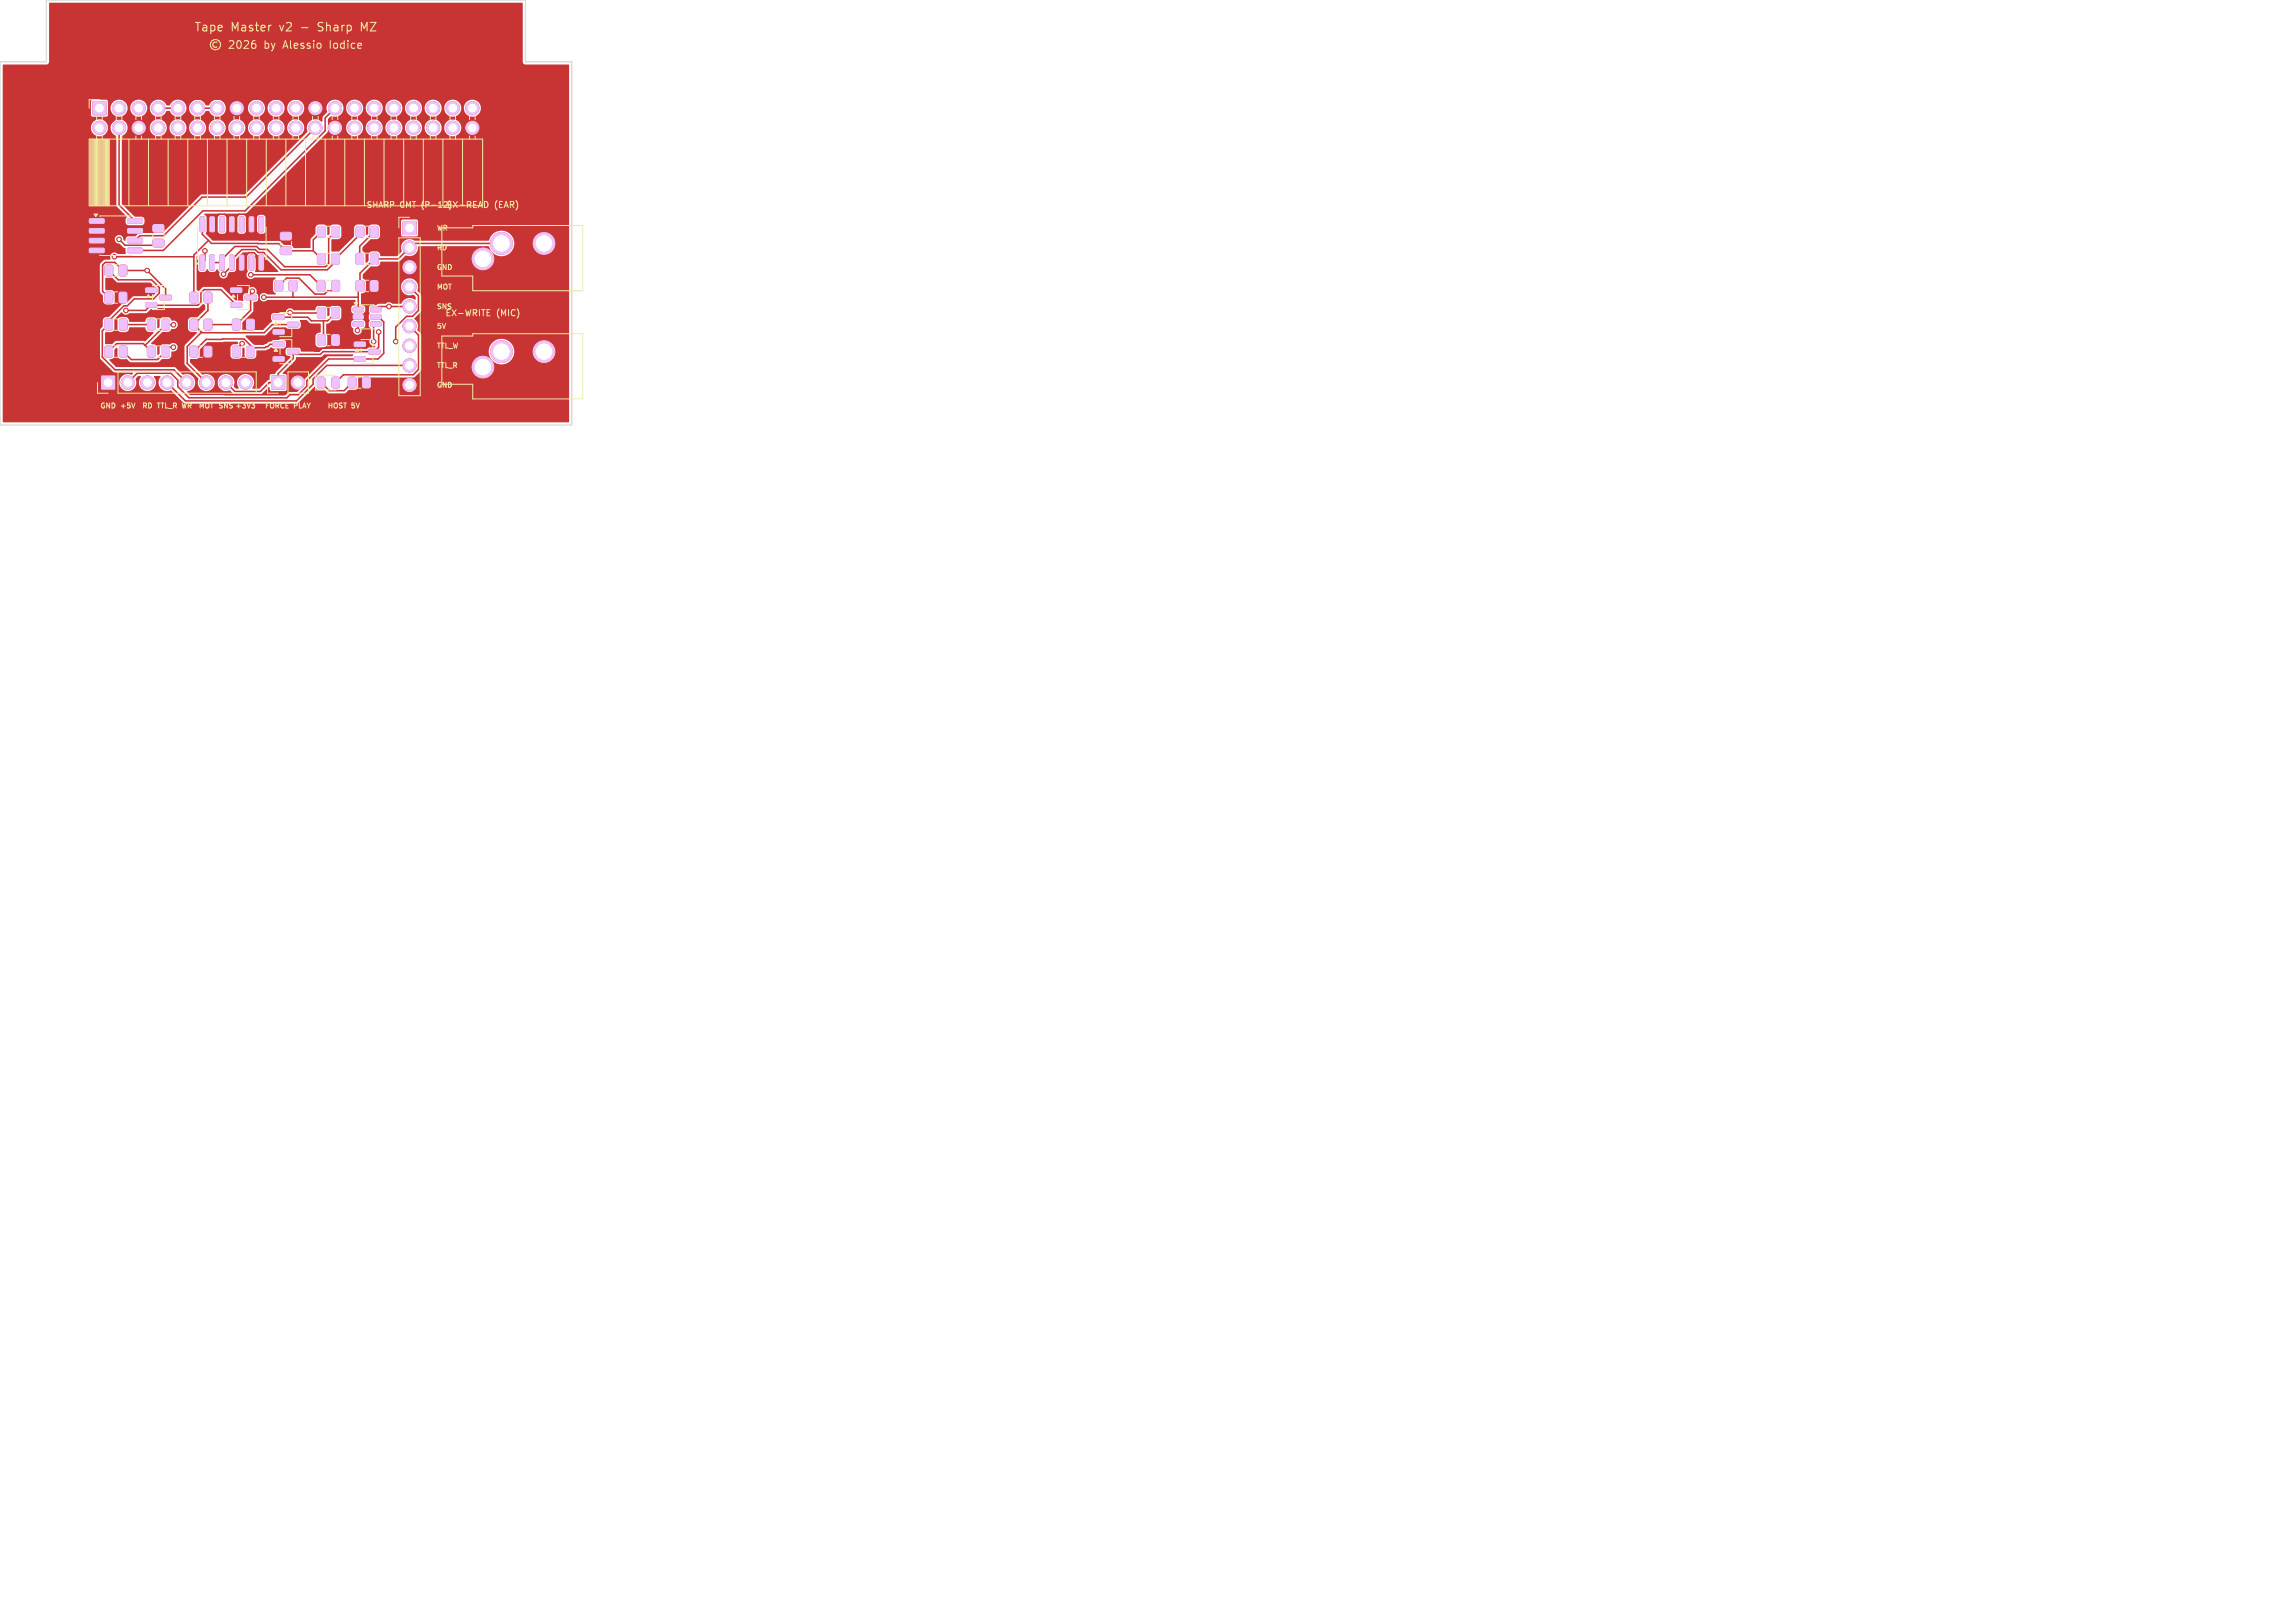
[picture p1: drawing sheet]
<svg xmlns="http://www.w3.org/2000/svg" width="297mm" height="210mm" viewBox="0 0 297 210" stroke-linecap="round" stroke-linejoin="round" font-family="sans-serif">
<defs><g id="words">
<g font-size="1.5" fill="#f2eda1">
<text x="25.1" y="4.3">Tape</text>
<text x="29.9" y="4.3">Master</text>
<text x="36.3" y="4.3">v2</text>
<text x="39.2" y="4.3">-</text>
<text x="41.6" y="4.3">Sharp</text>
<text x="47.4" y="4.3">MZ</text>
</g>
<g font-size="1.4" fill="#f2eda1">
<text x="34.3" y="6.5">by</text>
<text x="36.9" y="6.5">Alessio</text>
<text x="43.1" y="6.5">Iodice</text>
</g>
<g font-size="1.1" fill="#f2eda1">
<text x="64" y="27.1">(EAR)</text>
<text x="57.6" y="41.1">EX-WRITE</text>
<text x="64.2" y="41.1">(MIC)</text>
</g>
<g font-size="1" fill="#f2eda1">
<text x="47.4" y="27">SHARP</text>
<text x="51.7" y="27">CMT (P-12) EX-READ</text>
</g>
<g font-size=".9" fill="#f2eda1">
<text x="56.5" y="29.9">WR</text>
<text x="56.5" y="32.5">RD</text>
<text x="56.5" y="35">GND</text>
<text x="56.5" y="40.1">SNS</text>
<text x="56.5" y="37.6">MOT</text>
<text x="56.5" y="47.7">TTL_R</text>
<text x="56.5" y="45.2">TTL_W</text>
<text x="56.5" y="42.6">5V</text>
<text x="13" y="52.9">GND +5V</text>
<text x="18.4" y="52.9">RD TTL_R WR</text>
<text x="25.7" y="52.9">MOT SNS +3V3</text>
<text x="34.3" y="52.9">FORCE PLAY</text>
<text x="42.4" y="52.9">HOST 5V</text>
<text x="56.5" y="50.3">GND</text>
</g>
</g></defs>
<g fill="#c83434" stroke="#c83434" stroke-width=".13">
<path d="M13.6 44.8h.7l.2 .1 .1 1.1-.2 .2h-.6l-.2-.1-.1-1.1z"/>
<path d="M15.5 44.8h.7l.2 .1v1.1l-.1 .2h-.6l-.2-.1-.1-1.1z"/>
<path d="M46.1 32.8h.7l.2 .1v1.1l-.1 .2h-.6l-.2-.1v-1.1z"/>
<path d="M48 32.8h.7l.2 .1 .1 1.1-.2 .2h-.6l-.2-.1v-1.1z"/>
<path d="M18.9 37.3h1.3l.1 .1v.4l-.2 .1-1.2-.1-.1-.1z"/>
<path d="M18.9 39.2h1.3l.1 .1v.4l-.2 .1-1.2-.1-.1-.1z"/>
<path d="M20.7 38.2h1.4l.1 .2v.3l-.2 .1h-1.2l-.1-.1z"/>
<path d="M13.2 48.7h1.6v1.7h-1.6z"/>
<path d="M45.1 48.9l.8-.1 .2 .2v1l-.2 .2h-.6l-.2-.2v-.9z"/>
<path d="M47 48.9l.7-.1 .2 .2v1l-.1 .2h-.7l-.2-.2v-.9z"/>
<path d="M41.1 36.3h.7l.2 .1v1.1l-.1 .2h-.6l-.2-.1-.1-1.1z"/>
<path d="M43 36.3h.7l.2 .1 .1 1.1-.2 .2h-.6l-.2-.1v-1.1z"/>
<path d="M41.1 48.9l.7-.1 .2 .2v1l-.1 .2h-.6l-.2-.2z"/>
<path d="M43 48.9l.7-.1 .2 .2v1l-.1 .2h-.6l-.2-.2z"/>
<path d="M24.6 37.9l.8-.1 .2 .2v1l-.2 .2h-.6l-.2-.2v-.9z"/>
<path d="M26.5 37.9l.7-.1 .2 .2v1l-.1 .2h-.7l-.2-.2v-.9z"/>
<path d="M19.1 41.4l.7-.1 .3 .2v1l-.2 .2h-.6l-.2-.2v-.9z"/>
<path d="M21 41.4l.7-.1 .2 .2v1l-.1 .2h-.7l-.2-.2v-.9z"/>
<path d="M52.1 28.7h1.7v1.7h-1.7z"/>
<path d="M46.1 29.4l.8-.1 .2 .2v1l-.2 .2h-.6l-.2-.2v-.9z"/>
<path d="M48 29.4l.7-.1 .2 .2v1l-.1 .2h-.6l-.3-.2v-.9z"/>
<path d="M24.6 41.4l.8-.1 .2 .2v1l-.2 .2h-.6l-.2-.2v-.9z"/>
<path d="M26.5 41.4l.7-.1 .2 .2v1l-.1 .2h-.7l-.2-.2v-.9z"/>
<path d="M35.6 36.4l.7-.1 .3 .2v1l-.2 .2h-.6l-.2-.2v-.9z"/>
<path d="M37.5 36.4l.7-.1 .2 .2v1l-.1 .2h-.6l-.3-.2v-.9z"/>
<path d="M36.3 32h.2h1.1l.1 .2v.6l-.2 .2-1.1-.1-.1-.2z"/>
<path d="M36.3 30.1h.2h1.1l.1 .2v.6l-.2 .2-1.1-.1-.1-.2z"/>
<path d="M13.6 41.3h.7l.2 .1 .1 1.1-.2 .2h-.6l-.2-.1-.1-1.1z"/>
<path d="M15.5 41.3h.7l.2 .1v1.1l-.1 .2h-.6l-.2-.1-.1-1.1z"/>
<path d="M35.4 40.8h1.3l.1 .1v.4l-.2 .1-1.2-.1-.1-.1z"/>
<path d="M35.4 42.7h1.3l.1 .1v.4l-.2 .1-1.2-.1-.1-.1z"/>
<path d="M37.2 41.7h1.4l.1 .2v.3l-.2 .1h-1.2l-.1-.1z"/>
<path d="M25.9 33h.4l.2 .1v1.7l-.1 .1-.4 .1-.1-.1z"/>
<path d="M27.2 33h.4l.1 .1 .1 1.7-.1 .1-.4 .1-.1-.1z"/>
<path d="M28.5 33h.4l.1 .1v1.7l-.1 .1-.3 .1-.2-.1z"/>
<path d="M29.7 33h.5l.1 .1v1.7l-.1 .1-.3 .1-.2-.1z"/>
<path d="M31 33h.4l.2 .1v1.7l-.1 .1-.4 .1-.1-.1z"/>
<path d="M32.3 33h.4l.1 .1v1.7l-.1 .1-.3 .1-.1-.1z"/>
<path d="M33.6 33h.4l.1 .1v1.7l-.1 .1-.3 .1-.2-.1z"/>
<path d="M33.6 28.1h.4h.1v1.8l-.1 .1h-.3l-.2-.1z"/>
<path d="M32.3 28.1h.4h.1v1.8l-.1 .1h-.3l-.1-.1z"/>
<path d="M31 28.1h.4h.2v1.8l-.1 .1h-.4l-.1-.1z"/>
<path d="M29.7 28.1h.5h.1v1.8l-.1 .1h-.3l-.2-.1z"/>
<path d="M28.5 28.1h.4h.1v1.8l-.1 .1h-.3l-.2-.1z"/>
<path d="M27.2 28.1h.4h.1l.1 1.8-.1 .1h-.4l-.1-.1z"/>
<path d="M25.9 28.1h.4h.2v1.8l-.1 .1h-.4l-.1-.1z"/>
<path d="M13.6 37.9l.8-.1 .2 .2v1l-.2 .2h-.6l-.2-.2v-.9z"/>
<path d="M15.5 37.9l.7-.1 .2 .2v1l-.1 .2h-.6l-.3-.2v-.9z"/>
<path d="M30.1 41.4l.7-.1 .3 .2v1l-.2 .2h-.6l-.2-.2v-.9z"/>
<path d="M32 41.4l.7-.1 .2 .2v1l-.1 .2h-.7l-.2-.2v-.9z"/>
<path d="M11.6 28.3h1.8l.1 .1v.4l-.2 .1h-1.7l-.1-.2z"/>
<path d="M11.6 29.6h1.8l.1 .1v.4l-.2 .1h-1.7l-.1-.2z"/>
<path d="M11.6 30.9l1.8-.1 .1 .2v.3l-.2 .1h-1.7l-.1-.1z"/>
<path d="M11.6 32.1h1.8l.1 .2v.3l-.2 .1h-1.7l-.1-.1z"/>
<path d="M16.5 32.1h1.9v.2v.3l-.1 .1h-1.7l-.1-.1z"/>
<path d="M16.5 30.9l1.9-.1v.2v.3l-.1 .1h-1.7l-.1-.1z"/>
<path d="M16.5 29.6h1.9v.1v.4l-.1 .1h-1.7l-.1-.2z"/>
<path d="M16.5 28.3h1.9v.1v.4l-.1 .1h-1.7l-.1-.2z"/>
<path d="M24.6 44.9l.8-.1 .2 .2v1l-.2 .2h-.6l-.2-.2v-.9z"/>
<path d="M26.5 44.9l.7-.1 .2 .2v1l-.1 .2h-.7l-.2-.2v-.9z"/>
<path d="M13.6 34.4l.8-.1 .2 .2v1l-.2 .2h-.6l-.2-.2v-.9z"/>
<path d="M15.5 34.4l.7-.1 .2 .2v1l-.1 .2h-.6l-.3-.2v-.9z"/>
<path d="M30.1 44.9l.7-.1 .3 .2v1l-.2 .2h-.6l-.2-.2v-.9z"/>
<path d="M32 44.9l.7-.1 .2 .2v1l-.1 .2h-.7l-.2-.2v-.9z"/>
<path d="M41.1 39.9l.8-.1 .2 .2v1l-.2 .2h-.6l-.2-.2v-.9z"/>
<path d="M43 39.9l.7-.1 .2 .2v1l-.1 .2h-.6l-.3-.2v-.9z"/>
<path d="M41.1 29.4l.8-.1 .2 .2v1l-.2 .2h-.6l-.2-.2v-.9z"/>
<path d="M43 29.4l.7-.1 .2 .2v1l-.1 .2h-.6l-.3-.2v-.9z"/>
<path d="M45.7 39.8h1.2l.1 .1v.4l-.1 .1-1.1-.1-.1-.1z"/>
<path d="M45.7 40.7h1.2l.1 .2v.3l-.1 .1h-1.1l-.1-.1z"/>
<path d="M45.7 41.7h1.2l.1 .1v.4l-.1 .1-1.1-.1-.1-.1z"/>
<path d="M48 41.7h1.2l.1 .1v.4l-.1 .1-1.1-.1-.1-.1z"/>
<path d="M48 40.7h1.2l.1 .2v.3l-.1 .1h-1.1l-.1-.1z"/>
<path d="M48 39.8h1.2l.1 .1v.4l-.1 .1-1.1-.1-.1-.1z"/>
<path d="M19.1 44.9l.7-.1 .3 .2v1l-.2 .2h-.6l-.2-.2v-.9z"/>
<path d="M21 44.9l.7-.1 .2 .2v1l-.1 .2h-.7l-.2-.2v-.9z"/>
<path d="M41.1 43.4l.8-.1 .2 .2v1l-.2 .2h-.6l-.2-.2v-.9z"/>
<path d="M43 43.4l.7-.1 .2 .2v1l-.1 .2h-.6l-.3-.2v-.9z"/>
<path d="M45.9 44.3h1.3l.1 .1v.4l-.2 .1-1.2-.1-.1-.1z"/>
<path d="M45.9 46.2h1.3l.1 .1v.4l-.2 .1-1.2-.1-.1-.1z"/>
<path d="M47.7 45.2h1.4l.1 .2v.3l-.2 .1h-1.2l-.1-.1z"/>
<path d="M41.1 32.9l.8-.1 .2 .2v1l-.2 .2h-.6l-.2-.2v-.9z"/>
<path d="M43 32.9l.7-.1 .2 .2v1l-.1 .2h-.6l-.3-.2v-.9z"/>
<path d="M46.1 36.4l.8-.1 .2 .2v1l-.2 .2h-.6l-.2-.2v-.9z"/>
<path d="M48 36.4l.7-.1 .2 .2v1l-.1 .2h-.6l-.3-.2v-.9z"/>
<path d="M35.4 44.3h1.3l.1 .1v.4l-.2 .1-1.2-.1-.1-.1z"/>
<path d="M35.4 46.2h1.3l.1 .1v.4l-.2 .1-1.2-.1-.1-.1z"/>
<path d="M37.2 45.2h1.4l.1 .2v.3l-.2 .1h-1.2l-.1-.1z"/>
<path d="M29.9 37.3h1.3l.1 .1v.4l-.2 .1-1.2-.1-.1-.1z"/>
<path d="M29.9 39.2h1.3l.1 .1v.4l-.2 .1-1.2-.1-.1-.1z"/>
<path d="M31.7 38.2h1.4l.1 .2v.3l-.2 .1h-1.2l-.1-.1z"/>
<path d="M12 13.2h1.7v1.7h-1.7z"/>
<path d="M19.8 31h.2h1.1l.1 .2v.6l-.2 .2-1.1-.1-.1-.2z"/>
<path d="M19.8 29.1h.2h1.1l.1 .2v.6l-.2 .2-1.1-.1-.1-.2z"/>
<path d="M35.2 48.7h1.6v1.7h-1.6z"/>
<circle cx="70.4" cy="31.5" r="1.4"/>
<circle cx="62.5" cy="33.5" r="1.4"/>
<circle cx="64.9" cy="31.5" r="1.4"/>
<circle cx="16.5" cy="49.5" r=".85"/>
<circle cx="19.1" cy="49.5" r=".85"/>
<circle cx="21.6" cy="49.5" r=".85"/>
<circle cx="24.2" cy="49.5" r=".85"/>
<circle cx="26.7" cy="49.5" r=".85"/>
<circle cx="29.2" cy="49.5" r=".85"/>
<circle cx="31.8" cy="49.5" r=".85"/>
<circle cx="70.4" cy="45.5" r="1.4"/>
<circle cx="62.5" cy="47.5" r="1.4"/>
<circle cx="64.9" cy="45.5" r="1.4"/>
<circle cx="53" cy="32" r=".85"/>
<circle cx="53" cy="34.6" r=".85"/>
<circle cx="53" cy="37.1" r=".85"/>
<circle cx="53" cy="39.7" r=".85"/>
<circle cx="53" cy="42.2" r=".85"/>
<circle cx="53" cy="44.7" r=".85"/>
<circle cx="53" cy="47.3" r=".85"/>
<circle cx="53" cy="49.8" r=".85"/>
<circle cx="12.9" cy="16.5" r=".85"/>
<circle cx="15.4" cy="14" r=".85"/>
<circle cx="15.4" cy="16.5" r=".85"/>
<circle cx="17.9" cy="14" r=".85"/>
<circle cx="17.9" cy="16.5" r=".85"/>
<circle cx="20.5" cy="14" r=".85"/>
<circle cx="20.5" cy="16.5" r=".85"/>
<circle cx="23" cy="14" r=".85"/>
<circle cx="23" cy="16.5" r=".85"/>
<circle cx="25.6" cy="14" r=".85"/>
<circle cx="25.6" cy="16.5" r=".85"/>
<circle cx="28.1" cy="14" r=".85"/>
<circle cx="28.1" cy="16.5" r=".85"/>
<circle cx="30.6" cy="14" r=".85"/>
<circle cx="30.6" cy="16.5" r=".85"/>
<circle cx="33.2" cy="14" r=".85"/>
<circle cx="33.2" cy="16.5" r=".85"/>
<circle cx="35.7" cy="14" r=".85"/>
<circle cx="35.7" cy="16.5" r=".85"/>
<circle cx="38.3" cy="14" r=".85"/>
<circle cx="38.3" cy="16.5" r=".85"/>
<circle cx="40.8" cy="14" r=".85"/>
<circle cx="40.8" cy="16.5" r=".85"/>
<circle cx="43.3" cy="14" r=".85"/>
<circle cx="43.3" cy="16.5" r=".85"/>
<circle cx="45.9" cy="14" r=".85"/>
<circle cx="45.9" cy="16.5" r=".85"/>
<circle cx="48.4" cy="14" r=".85"/>
<circle cx="48.4" cy="16.5" r=".85"/>
<circle cx="51" cy="14" r=".85"/>
<circle cx="51" cy="16.5" r=".85"/>
<circle cx="53.5" cy="14" r=".85"/>
<circle cx="53.5" cy="16.5" r=".85"/>
<circle cx="56" cy="14" r=".85"/>
<circle cx="56" cy="16.5" r=".85"/>
<circle cx="58.6" cy="14" r=".85"/>
<circle cx="58.6" cy="16.5" r=".85"/>
<circle cx="61.1" cy="14" r=".85"/>
<circle cx="61.1" cy="16.5" r=".85"/>
<circle cx="38.5" cy="49.5" r=".85"/>
<circle cx="16.3" cy="40.2" r=".3"/>
<circle cx="15.4" cy="31" r=".3"/>
<circle cx="14.8" cy="33.2" r=".3"/>
<circle cx="22.4" cy="44.9" r=".3"/>
<circle cx="32.5" cy="35.6" r=".3"/>
<circle cx="22.4" cy="42" r=".3"/>
<circle cx="37.5" cy="40.4" r=".3"/>
<circle cx="32.7" cy="37.7" r=".3"/>
<circle cx="28.9" cy="35.5" r=".3"/>
<circle cx="48.4" cy="44.2" r=".3"/>
<circle cx="51.2" cy="44.2" r=".3"/>
<circle cx="34.1" cy="38.5" r=".3"/>
<circle cx="50.3" cy="39.7" r=".3"/>
<circle cx="49" cy="43" r=".3"/>
<circle cx="46.3" cy="42.8" r=".3"/>
<circle cx="26.5" cy="32.5" r=".3"/>
<circle cx="19.1" cy="35" r=".3"/>
<circle cx="31.3" cy="44.5" r=".3"/>
</g>
<g fill="none" stroke="#c83434" stroke-width=".2">
<path d="M15.4 16.5v10l2.1 2.1M20.5 14h2.5M25.6 14h2.5M30.6 12.8v1.2M40.8 14l-1.2-1.2h-14.6l-.7 .8v.8l-.9 .9h-4.2l-1.3 1.2-1.1-1.1h-1.9l-.8 .8v10.8l-1.6 1.6v9.8l1.1 1.1M40.8 16.5l-9 9h-5.6l-5 5h-3.1l-.6 .6M43.4 14l-1.3 1.3v1.6l-10.4 10.4h-5.4l-5.2 5.1h-3.6M61.1 16.5l-1.2-1.2h-15.4l-12.3 12.4M13.6 39.5l-.8 .8v6.9l1.2 1.1v1.2M14.1 35l1.2 1.2h4.3l1 1v.7l-.7 .8h-2.5l-.9 .9h-.5l-2 2v.4l-.8 .8v3.4l1.7 1.6h7.6l1.7 1.7M14.8 33.2h10.3M15.4 31l.8 .7h4l.3-.2"/>
<path d="M19 35h-3.1l-1-1h-1.3l-.3 .3v3.4l.8 .8M19 35h.1M19.1 35l2.3 2.4v1.1M19.6 37.6h-2.7l-2 1.9h-1.3M20.5 29.6h-2.7l-.3 .3h-5M26.2 29v1.3l1.2 1.2h8.7l.9 1h3.5M26.5 32.5v1.1l-.3 .4M26.9 38.5v1.7l-1.8 1.8 1 1M27 31.1l-1.9 1.9v5.5M30 28.6v.4M30 28.6l-.9-.9h-.7l-.9 .9v.4M30.6 39.5l-2-2h-2.2l-.4 .4v1.2l-.4 .4h-6l-.8 .7h-2.5"/>
<path d="M31.3 36.8h1.5l.7 .8v3.3l-1.1 1.1M31.3 36.8l-.7 .8M32.2 27.7l.3 .4v1.3l1.2 1.2h3.3M32.2 27.7h-1.3l-.9 .9M32.5 35.6h7.6l1.4 1.4M32.7 37.7l-.3 .2v2.3l-1.8 1.8h-3.7M33.5 39.5h10.5l1.2 1.2v1.5l-2.8 2.9h-.7l-.4 .4h-.5l-.6-.6h-3.1M33.8 34l-.7-.7v-.3l-.2-.3h-.7l-.9 .9v3.2M34.1 38.5h12.3M36.1 37l1-1h1.6l2.1 2.1h1.2l.4-.4M37.9 37v1.5M40.5 32.5l1.1 1"/>
<path d="M41.6 30l-1.1 1.1v1.4M42.4 37.7h.1M43.4 30l-.9 .9v3.2l-.4 .4h-5.3l-2.2-2.2h-1l-.4-.4h-2.8l-1.7 1.7v.4h-1.2M43.4 37l-.6 .7h-.4M46.6 30v.3l-3.2 3.2v.4l-1 1h-6l-2.3-2.2h-.7l-.4-.4h-1.7l-1.3 1.3v.8l-1.1 1.1M46.6 37l-.2 .2v2.9M46.6 37h.1M48.4 30l-1.9 1.9v1.6M53 37.1l1.2 1.2v1.9l-.8 .7h-.8l-1.4 1.4v1.9M53 39.7h-4l-.4 .4M62.5 33.5h-8.4l-3.5 3.5h-2.2l-.8 .8v2.3l-.9 .9h-1.5M64.9 31.5h-11.4l-2 2h-3.1l-1.8 1.9v1.6"/>
<path d="M14 45.5l1.1-1h3.4l1.1 1M15.9 42h3.7M21.4 42h.1M21.4 42l-2.6 2.7M21.4 42h1M22.4 44.9h-.4l-1.6 1.6h-3.4l-1.1-1M26.1 43l-1.9 1.8v2.2l2.5 2.5M28.1 46.5v3.5l1.1 1.1h7.5l1.6-1.6h.2M31.3 44.5l-.7 .7v.3M32.8 45.1l-1.2-1.2h-4.9l-1.6 1.6M33.1 45h.1M36.1 44.6h-1.2l-.3 .3h-.2l-.1 .1h-1.4l-.5 .5"/>
<path d="M36.1 43l1 1v.9M37.1 44.9l-1 1v.6h-.1h-8.1l-1-1M37.5 40.4l4.1 .1M37.9 42h-2.7l-1 1.1-8.1-.1M41.5 45.2h.1M41.6 49.5l1 1.1h1.9l1.1-1.1M41.9 41.5v2.2l-.3 .3M43.4 40.5l-1 1h-2.1l-.5-.4h-3.7M43.4 44l.6 .6h2.6M46.4 42v.7l-.1 .1M48.6 41h.4l.7 .7v4l-.8 .8h-6.4l-2.8 2.8v.7l-1.1 1.1h-1.1l-.4 .4h-12.6l-1.5-1.5v-.8l-.9-.9h-4.4l-1.2 1.2M48.6 42l-.2 .2v2"/>
<path d="M49 43v1.9l-.6 .6h-6.6l-.3 .4h-3.2l-.4-.4v.9l-1.9 1.9v1.2h-1.2l-1.1 1.2h-3.3l-1.2-1.2M53 47.3h-10.7l-1.8 1.7v.7l-2.1 2.2h-14.4l-2.4-2.4M53 42.2l1.2 1.2v4.4l-.7 .7h-9.1l-1 1M70.4 45.5l-2 2h-13.1l-2.3 2.3h-5.3l-.3-.3"/>
</g>
<g fill="#c83434">
<path d="M15.7 40.4h.1a.6 .6 0 0 0 1 .1h2.1l.6-.5h.7l.3-.1h5.1l.7-.6 .2 .2v.5l-.9 1-.8 .1a.49 .49 0 0 0-.5 .4l.1 1.2 .3 .2 .7 .1 .1 .1-1.6 1.6v2.4l1.8 1.9a1.11 1.11 0 0 0 .8 1.6 1.11 1.11 0 0 0 1.3-1.3 1.11 1.11 0 0 0-1.6-.8l-1.6-1.6v-.5l.8 .1a.49 .49 0 0 0 .5-.5v-.8l.9-.9 3.9-.1 .1 .1v.2l-.7 .1-.3 .3v1.1l.2 .3 .3 .2 .7-.1 .2-.1 .1-.2 .1-1 .1-.1 .1 .1 .1 1 .1 .2 .2 .1 .7 .1a.49 .49 0 0 0 .5-.5v-.7h1.2l.4-.1 .3-.3 .3 .2 1.5-.1 .1 .1-.1 .6a.6 .6 0 0 0 .7 .4v.2l-1.9 1.8-.1 .3-.6 .1-.1 .6-.3 .1-1 1.1h-.8l-.1-.1a1.11 1.11 0 0 0-.2-1.5 1.11 1.11 0 0 0-1.5 0 1.11 1.11 0 0 0-.1 1.5l-.1 .1h-.3l-.3-.3a1.11 1.11 0 0 0-.8-1.6 1.11 1.11 0 0 0-1.3 1.3 1.11 1.11 0 0 0 1.6 .8l.5 .5v.1h-5.6l-.4-.5a1.15 1.15 0 0 0 1-1.4 1.15 1.15 0 0 0-1.6-.7l-1-1h-7.5l-.9-.9v-.1a.5 .5 0 0 0 .6-.5v-.7l.3-.3 .1 .1v1l.1 .2 .3 .2h.8l.5 .4h3.5l.6-.5 .7 .1a.49 .49 0 0 0 .5-.5v-.5a.58 .58 0 0 0 .8-.5 .58 .58 0 0 0-.6-.6l-.4 .2-.9-.1-.3 .2-.1 .2-.1 .8-.1 .2-.1-.1v-.8a.49 .49 0 0 0-.5-.5h-.3v-.1l1.4-1.4 .8-.1 .2-.1 .2-.2a.58 .58 0 0 0 .8-.5 .58 .58 0 0 0-.8-.6l-.3-.4-.8-.1a.49 .49 0 0 0-.5 .5v.8l-.1 .2-.1-.1v-.9a.49 .49 0 0 0-.5-.5l-.6 .1a.84 .84 0 0 0-.5 .5h-2h-.1a.51 .51 0 0 0-.5-.6h-.6l-.3 .3-.1 1.2 .3 .4 .8 .1a.72 .72 0 0 0 .5-.6h1.9h.1a.5 .5 0 0 0 .5 .6h.5l.1 .1-1.1 1.1-3.8-.1-.5 .4h-.9v-1.5h.8a.49 .49 0 0 0 .4-.5v-1.2z"/>
<path d="M38.3 46.2h3.2l.5-.3h3.6h.1l-.1 .2h-3.1l-.2 .1-2.9 2.8-.1 .8-.9 .9h-1l-.5 .4h-3v-.2l.9-.8h.1v.3l.2 .2 1.9-.1 .1-1.9-.1-.1-.4-.1v-.1l1.6-1.7z"/>
<path d="M25.5 33.1l.1 .1v1.6l.2 .3 .7 .1 .3-.4 .4 .4h.4l.2-.1 .3-.3 .3 .5a.57 .57 0 0 0 .5 .7 .57 .57 0 0 0 .6-.6l.2-.2h.6l.2-.2 .1-1.5 .9-.9 .7 .1-.2 .4v1.7a.51 .51 0 0 1-.1 .7 .58 .58 0 0 0 .4 .6 .58 .58 0 0 0 .6-.2h2.7l.1 .1-.4 .4v1.1l.2 .3 .2 .2v.1h-1.1a.62 .62 0 0 0-1.1 .3l-.1-.2a.46 .46 0 0 1-.2-.6 .59 .59 0 0 0-.7-.4 .59 .59 0 0 0-.4 .7h-.1a.47 .47 0 0 0-.6 .4l.1 .6h-1l-1.7-1.7-.2-.1h-2.2l-.7 .6-.2-.2z"/>
<path d="M33.1 33h.9l2 2v.1l-3 .1z"/>
<path d="M6.4 .4h61.2v7.6l.1 .2 .3 .2h5.6v46.2h-73.2v-11.8h12.5v3.5l.1 .1 1.7 1.8h2.4l.1 .1-.1 .2a1.13 1.13 0 0 0-1.7 .9 1.13 1.13 0 0 0 1.6 1.1 1.23 1.23 0 0 0 .6-1.5l.3-.4 .3 .1a1.12 1.12 0 0 0 .1 1.6 1.12 1.12 0 0 0 1.5 0 1.12 1.12 0 0 0 .1-1.6l.1-.1 .8 .1a1.17 1.17 0 0 0-.1 1.5 1.17 1.17 0 0 0 1.5 .3l1.6 1.7h.1h14.5h.2l2.1-2.2 .4 .4h.9l.6 .5h2l.6-.5h.8l.2-.1 .1-.2 .1-1.2 7.2-.1 .9-.9v-2.5h8.7a1.66 1.66 0 0 0 2.3 1.6 1.66 1.66 0 0 0 .5-2.8 1.66 1.66 0 0 0-2.7 .9l-.1 .3h-8.7v-2.1l-.5-.7a1.29 1.29 0 0 0-.4-1.4l.9-1v-2l-.5-.5a1.12 1.12 0 0 0-1-1.7 1.12 1.12 0 0 0-.9 1.7 1.28 1.28 0 0 0 1.4 .5l.3 .2-.1 .4a1.23 1.23 0 0 0-1.8 .5h-1.2a.6 .6 0 0 0-.8 0h-.9l-.3 .2h-.7l-.3 .3v.5a.35 .35 0 0 1 0 .5v.5a.35 .35 0 0 1 0 .5v.4l.3 .3v1.2a.62 .62 0 0 0-.1 .8 .62 .62 0 0 0 .6 .3v.1l-.8 .1-.3 .1h-5.6l-.5 .4h-2.3l-.1-.4-.2-.1h-1.7v-.7l-.2-.3h-1.5l-1.2 .6h-1.1l-.2-.1-1-1 .1-.1h2.4l1.1-1h1.5l.4 .2 1.4-.1 .2-.2v-.6l-.1-.2 .1-.1h.8l.5 .5h1.3v1.1h-.1a.54 .54 0 0 0-.6 .5v1.1l.2 .2 .2 .1h.8a.49 .49 0 0 0 .4-.4v-1l-.2-.3 .1-1.3 .3-.1h2.8l.1 .4 .2 .4a.56 .56 0 0 0 .6 .7 .56 .56 0 0 0 .5-.7l.3-.2 .2-.2v-.5l-.3-.3h-1.3l-.2 .2-.1 .2h-2.8l.4-.4 .7 .1a.49 .49 0 0 0 .5-.5v-1.1a.5 .5 0 0 0-.5-.4l-.7 .1-.2 .1-.1 .2-.1 .8-.1 .2-.1-.1v-.8a.49 .49 0 0 0-.5-.5l-.6 .1a.67 .67 0 0 0-.5 .5h-2.8a.6 .6 0 0 0-.6-.2 .6 .6 0 0 0-.4 .6h-1.6l-.2 .1-.1 .3v.4l.1 .3-1.2 1.1h-2.6v-1l1.4-1.4v-1.2a.59 .59 0 0 0 .7-.5h.1a.59 .59 0 0 0 1 .2h11.3l.1 .1v.6l-.4 .1-.1 .2v.5l.1 .2 1.4 .1 .3-.3v-.5a.63 .63 0 0 0-.6-.4v-1.4h.2a.49 .49 0 0 0 .5-.5l-.1-1.1-.1-.2-.2-.2v-.5l1-1h.8a.72 .72 0 0 0 .5-.6h2.3l.9-.9a1.14 1.14 0 0 0 1.6-1.1h9.2a1.67 1.67 0 0 0 2.5 1 1.67 1.67 0 0 0 0-2.8 1.67 1.67 0 0 0-2.5 1h-9.6a1.16 1.16 0 0 0-1.4 .1 1.16 1.16 0 0 0-.3 1.4l-.6 .5h-2.1l-.1-.1a.49 .49 0 0 0-.5-.5h-.6l-.3 .2-.1 .2v.9l-.3 .2-.1-1.1-.1-.2-.3-.2v-.5l1-1 .9-.1 .3-.2 .1-1.3-.2-.2-.3-.2-.7 .1-.2 .1-.1 .2-.1 .8-.1 .2-.1-.1-.1-.9-.1-.2-.3-.2-.8 .1-.3 .3v1.2l-2 2h-.8l-.1-.1v-1.5l.9-.1 .2-.1 .2-.2v-1.2l-.2-.2-.2-.1h-.8l-.2 .1-.1 .2-.1 .8-.1 .2-.1-.1-.1-.9-.1-.2-.3-.2-.7 .1-.2 .1-.2 .2v.9l-.6 .6v1.1l-.1 .1h-2.1l-.4-.4h-.9l-.6-.5-8.6-.1-.9-.9 .1-.3v-1.7v-.2l-.3-.2 .1-.1h1.9l.1 .1-.2 .2-.1 .2v1.8l.3 .2 .4 .1 .2-.1 .2-.3v-1.7l-.1-.2-.2-.2v-.1l1.9-.1 .1 .2-.2 .2-.1 .2v1.7l.2 .3 .2 .1 .4-.1 .3-.2v-1.8h1.5v1.8l.1 .2 .2 .1 .5-.1 .2-.2 .1-1.4h17.5l.1 1.9 .1 .1 1.9-.1 .1-1.9-.2-.2h-1.8l-.2 .2h-17.5l-.1-.5-.2-.3h-.6l-.2 .2v.2h-1.5l-.1-.2-.2-.2v-.1l.4-.1 10.5-10.5v-.6h2.4a1.1 1.1 0 0 0 1.1 1.1 1.1 1.1 0 0 0 1.1-1.1h.3v.1a1.1 1.1 0 0 0 1.2 1 1.1 1.1 0 0 0 1-1.1h.4v.1a1.1 1.1 0 0 0 1.2 1 1.1 1.1 0 0 0 1-1.1h.3v.1a1.1 1.1 0 0 0 1.2 1 1.1 1.1 0 0 0 1-1.1h.3v.1a1.1 1.1 0 0 0 1.2 1 1.1 1.1 0 0 0 1.1-1.1h.3v.1a1.1 1.1 0 0 0 1.7 .9 1.1 1.1 0 0 0 0-1.9 1.1 1.1 0 0 0-1.7 .9h-.3l-.1-.2a1.1 1.1 0 0 0-1.1-.9 1.1 1.1 0 0 0-1.1 1.1h-.3v-.2a1.1 1.1 0 0 0-1.2-.9 1.1 1.1 0 0 0-1 1.1h-.3l-.1-.2a1.1 1.1 0 0 0-1.1-.9 1.1 1.1 0 0 0-1 1.1h-.4v-.2a1.1 1.1 0 0 0-1.2-.9 1.1 1.1 0 0 0-1 1.1h-.3v-.2a1.1 1.1 0 0 0-1.2-.9 1.1 1.1 0 0 0-1 1.1h-2.4v-1l.5-.5a1.12 1.12 0 0 0 1.6-1.1h.3v.2a1.1 1.1 0 0 0 1.2 1 1.1 1.1 0 0 0 1-1.2h.3v.2a1.1 1.1 0 0 0 1.2 1 1.1 1.1 0 0 0 1-1.2h.4v.2a1.1 1.1 0 0 0 1.2 1 1.1 1.1 0 0 0 1-1.2h.3v.2a1.1 1.1 0 0 0 1.2 1 1.1 1.1 0 0 0 1-1.2h.3v.2a1.1 1.1 0 0 0 1.2 1 1.1 1.1 0 0 0 1.1-1.2h.3v.2a1.1 1.1 0 0 0 1.2 1 1.1 1.1 0 0 0 1-1.2h.3v.2a1.1 1.1 0 0 0 1.7 .8 1.1 1.1 0 0 0 0-1.8 1.1 1.1 0 0 0-1.7 .8h-.3v-.2a1.1 1.1 0 0 0-1.2-.8 1.1 1.1 0 0 0-1 1h-.3l-.1-.2a1.1 1.1 0 0 0-1.1-.8 1.1 1.1 0 0 0-1.1 1h-.3v-.2a1.1 1.1 0 0 0-1.2-.8 1.1 1.1 0 0 0-1 1h-.3l-.1-.2a1.1 1.1 0 0 0-1.1-.8 1.1 1.1 0 0 0-1 1h-.4v-.2a1.1 1.1 0 0 0-1.2-.8 1.1 1.1 0 0 0-1 1h-.3v-.2a1.1 1.1 0 0 0-1.2-.8 1.1 1.1 0 0 0-1 1h-.3l-.1-.2a1.13 1.13 0 0 0-1.5-.7 1.13 1.13 0 0 0-.6 1.5l-.5 .6-.1 .6-.1 .1a1.15 1.15 0 0 0-1.5-.1 1.15 1.15 0 0 0-.3 1.4l-8.1 8-5.7 .1-4.9 4.9h-3l-.6 .5h-.9a.62 .62 0 0 0-.4 .5l-.1 .1-.1-.2a.57 .57 0 0 0-.6-.6 .57 .57 0 0 0-.6 .7 .57 .57 0 0 0 .7 .4l.5 .5 .2 .2 .1 .6-.1 .1h-1a.59 .59 0 0 0-.8-.1 .59 .59 0 0 0-.1 .8h-.8l-.6 .6v3.5l.4 .6v.8l.2 .2 .2 .1 .7 .1a.49 .49 0 0 0 .5-.5l-.1-1.1-.1-.2-.2-.1-.9-.1v-1.5l.1-.1h.8l.8 .7h4.1l.9 .8-.1 .4-.5 .5h-2.4l-.9 .9-.6 .1-1.7 1.7h-.4l-.3 .2-.1 .2v.9l-.4 .5h-12.5v-26.3h11.4a1.1 1.1 0 0 0 1.1 1.1 1.1 1.1 0 0 0 1.1-1.1h.3v.1a1.34 1.34 0 0 0 .8 1.1v9l1.3 1.3-.1 .3-.1 .5 .2 .3h.2h1.8l.3-.2-.1-.7-.3-.2h-.9l-1.6-1.6v-8.7v-.1a1.1 1.1 0 0 0 .7-1.1h2.9v.1a1.1 1.1 0 0 0 1.2 1 1.1 1.1 0 0 0 1-1.1h.3v.1a1.1 1.1 0 0 0 1.2 1 1.1 1.1 0 0 0 1-1.1h.4v.1a1.1 1.1 0 0 0 1.2 1 1.1 1.1 0 0 0 1-1.1h.3v.1a1.1 1.1 0 0 0 1.2 1 1.1 1.1 0 0 0 1-1.1h.3v.1a1.1 1.1 0 0 0 1.2 1 1.1 1.1 0 0 0 1.1-1.1h.3v.1a1.1 1.1 0 0 0 1.2 1 1.1 1.1 0 0 0 1-1.1h.3v.1a1.1 1.1 0 0 0 1.2 1 1.1 1.1 0 0 0 1-1.1h.4v.1a1.1 1.1 0 0 0 1.6 .9 1.1 1.1 0 0 0 0-1.9 1.1 1.1 0 0 0-1.6 .9h-.4v-.2a1.1 1.1 0 0 0-1.2-.9 1.1 1.1 0 0 0-1 1.1h-.3v-.2a1.1 1.1 0 0 0-1.2-.9 1.1 1.1 0 0 0-1 1.1h-.3l-.1-.2a1.1 1.1 0 0 0-1.1-.9 1.1 1.1 0 0 0-1.1 1.1h-.3v-.2a1.1 1.1 0 0 0-1.2-.9 1.1 1.1 0 0 0-1 1.1h-.3l-.1-.2a1.1 1.1 0 0 0-1.1-.9 1.1 1.1 0 0 0-1 1.1h-.4v-.2a1.1 1.1 0 0 0-1.2-.9 1.1 1.1 0 0 0-1 1.1h-.3v-.2a1.1 1.1 0 0 0-1.2-.9 1.1 1.1 0 0 0-1 1.1h-2.9v-.2a1.1 1.1 0 0 0-1.2-.9 1.1 1.1 0 0 0-1 1.1h-.3l-.1-.2a1.1 1.1 0 0 0-1.1-.9 1.1 1.1 0 0 0-1 1.1h-11.4v-3.4h11.4v1.8l.2 .2h1.8l.2-.2v-1h.3v.2a1.1 1.1 0 0 0 1.2 1 1.1 1.1 0 0 0 1-1.2h.3v.2a1.1 1.1 0 0 0 1.2 1 1.1 1.1 0 0 0 1.1-1.2h.3v.2a1.15 1.15 0 0 0 1 1 1.15 1.15 0 0 0 1.2-.7h.4a1.11 1.11 0 0 0 1.2 .7 1.11 1.11 0 0 0 .9-1.2h.4v.2a1.15 1.15 0 0 0 1 1 1.15 1.15 0 0 0 1.2-.7h.4a1.11 1.11 0 0 0 1.2 .7 1.11 1.11 0 0 0 .9-1.2h2.9v.2a1.1 1.1 0 0 0 1.2 1 1.1 1.1 0 0 0 1-1.2h.3v.2a1.1 1.1 0 0 0 1.2 1 1.1 1.1 0 0 0 1-1.2h.4v.2a1.1 1.1 0 0 0 1.6 .8 1.1 1.1 0 0 0 0-1.8 1.1 1.1 0 0 0-1.6 .8h-.4v-.2a1.1 1.1 0 0 0-1.2-.8 1.1 1.1 0 0 0-1 1h-.3v-.2a1.1 1.1 0 0 0-1.2-.8 1.1 1.1 0 0 0-1 1h-2.9v-.2a1.15 1.15 0 0 0-1.1-.8 1.15 1.15 0 0 0-1.1 .7h-.4a1.11 1.11 0 0 0-1.2-.7 1.11 1.11 0 0 0-.9 1h-.4v-.2a1.15 1.15 0 0 0-1.1-.8 1.15 1.15 0 0 0-1.1 .7h-.4a1.11 1.11 0 0 0-1.1-.7 1.11 1.11 0 0 0-1 1h-.3l-.1-.2a1.1 1.1 0 0 0-1.1-.8 1.1 1.1 0 0 0-1.1 1h-.3v-.2a1.1 1.1 0 0 0-1.2-.8 1.1 1.1 0 0 0-1 1h-.3v-.8l-.3-.2h-1.7l-.2 .2h-11.4v-4.7h5.6l.3-.3z"/>
</g>
<g fill="none" stroke="#f2eda1" stroke-width=".13">
<path d="M11.5 18h51v8.6h-51zM11.7 18v8.6M11.8 18v8.6M11.9 18v8.6M12 18v8.6M12.1 18v8.6M12.3 18v8.6M12.4 18v8.6M12.5 18v8.6M12.5 15.1v.4M12.5 17.6v.4M12.6 18v8.6"/>
<path d="M12.7 18v8.6M12.8 18v8.6M12.9 12.9h-1.4v1.1M13 18v8.6M13.1 18v8.6M13.2 18v8.6M13.2 15.1v.4M13.2 17.6v.4M13.3 18v8.6M13.4 18v8.6M13.5 18v8.6M13.7 18v8.6"/>
<path d="M13.8 18v8.6M13.9 18v8.6M14 18v8.6M14.1 18v8.6M15 15.1v.4M15 17.6v.4M15.8 15.1v.4M15.8 17.6v.4M16.7 18v8.6M17.6 15.1v.4M17.6 17.6v.4M18.3 15.1v.4"/>
<path d="M18.3 17.6v.4M19.2 18v8.6M20.1 15.1v.4M20.1 17.6v.4M20.8 15.1v.4M20.8 17.6v.4M21.8 18v8.6M22.7 15.1v.4M22.7 17.6v.4M23.4 15.1v.4M23.4 17.6v.4M24.3 18v8.6"/>
<path d="M25.2 15.1v.4M25.2 17.6v.4M25.9 15.1v.4M25.9 17.6v.4M26.8 18v8.6M27.8 15.1v.4M27.8 17.6v.4M28.1 5.5a.34 .34 0 0 0-.6 .3 .34 .34 0 0 0 .6 .3M28.5 15.1v.4M28.5 17.6v.4M29.4 18v8.6M29.7 5.4l.4-.1 .1 .1 .1 .1-.7 .8h.7"/>
<path d="M30.3 15.1v.4M30.3 17.6v.4M30.8 5.3h.1a.53 .53 0 0 1 .3 .5 .53 .53 0 0 1-.3 .5 .66 .66 0 0 1-.1-1zM31 15.1v.4M31 17.6v.4M31.6 5.4l.4-.1 .1 .1 .1 .1-.7 .8h.7M31.9 18v8.6M32.8 15.1v.4M32.8 17.6v.4M33 5.3a.4 .4 0 0 0-.5 .4v.4l.1 .1 .3 .1 .2-.1v-.4l-.1-.1-.3-.1-.2 .2M33.5 15.1v.4M33.5 17.6v.4"/>
<path d="M34.5 18v8.6M35.4 15.1v.4M35.4 17.6v.4M36.1 15.1v.4M36.1 17.6v.4M37 18v8.6M37.9 15.1v.4M37.9 17.6v.4M38.6 15.1v.4M38.6 17.6v.4M39.5 18v8.6M40.5 15.1v.4"/>
<path d="M40.5 17.6v.4M41.2 15.1v.4M41.2 17.6v.4M42.1 18v8.6M42.7 5.3v1M43 15.1v.4M43 17.6v.4M43.7 15.1v.4M43.7 17.6v.4M44.6 18v8.6M45.5 15.1v.4M45.5 17.6v.4"/>
<path d="M46.3 15.1v.4M46.3 17.6v.4M47.2 18v8.6M48.1 15.1v.4M48.1 17.6v.4M48.8 15.1v.4M48.8 17.6v.4M49.7 18v8.6M50.6 15.1v.4M50.6 17.6v.4M51.3 15.1v.4M51.3 17.6v.4"/>
<path d="M52.2 18v8.6M53.2 15.1v.4M53.2 17.6v.4M53.9 15.1v.4M53.9 17.6v.4M54.8 18v8.6M55.7 15.1v.4M55.7 17.6v.4M56.4 15.1v.4M56.4 17.6v.4M57.3 18v8.6M58.2 15.1v.4"/>
<path d="M58.2 17.6v.4M59 15.1v.4M59 17.6v.4M59.9 18v8.6M60.8 15.1v.4M60.8 17.6v.4M61.5 15.1v.4M61.5 17.6v.4M12.9 28v-.1h4.2v.1M12.9 33v.1h4.2v-.1M14.8 37.8h.4M14.8 39.2h.4"/>
<path d="M14.8 34.3h.4M14.8 35.7h.4M19.7 37l1.6-.1v1M19.7 38.1v.8M19.8 30.2v.6M21.2 30.2v.6M21.3 39.1v1l-1.6-.1M25.6 29.4v4.2M25.8 37.8h.4M25.8 39.2h.4M30.7 37l1.6-.1v1M30.7 38.1v.8"/>
<path d="M32.3 39.1v1l-1.6-.1M34.4 29.4v4.2M36.3 31.2v.6M36.8 36.3h.4M36.8 37.7h.4M37.7 31.2v.6M42.2 36.3h.6M42.2 37.7h.6M42.3 32.8h.4M42.3 34.2h.4M42.3 29.3h.4M42.3 30.7h.4"/>
<path d="M42.3 39.8h.4M46.6 39.5h1.8M47.2 32.8h.6M47.2 34.2h.6M47.3 36.3h.4M47.3 37.7h.4M47.3 29.3h.4M47.3 30.7h.4M51.6 30.8h2.8v20.4h-2.8zM53 28.1h-1.4v1.4M57.2 29.5h4v-.3h14.2v8.4h-14.2v-1.9h-4zM63 26.1l.1 .3-.1 .4"/>
<path d="M12.6 49.5v1.4h1.4M14.7 44.8h.6M14.7 46.2h.6M14.7 41.3h.6M14.7 42.7h.6M15.3 48.1h17.9v2.8h-17.9zM17.5 52.1l-.2 .7M20.3 44.8h.4M20.3 46.2h.4M20.3 41.3h.4M20.3 42.7h.4M25.8 44.8h.4"/>
<path d="M25.8 46.2h.4M25.8 41.3h.4M25.8 42.7h.4M31.3 44.8h.4M31.3 46.2h.4M31.3 41.3h.4M31.3 42.7h.4M32.6 52.1h.4l-.3 .3M32.8 52.4l.2 .1-.2 .3M34.6 49.5v1.4h1.4M36.2 40.5l1.6-.1v1M36.2 41.6v.8"/>
<path d="M36.2 44l1.6-.1v1M36.2 45.1v.8M37.3 48.1h2.6v2.8h-2.6zM37.8 42.6v1l-1.6-.1M37.8 46.1v1l-1.6-.1M42.3 41.2h.4M42.3 43.3h.4M42.3 44.7h.4M43.5 48.5h-2.7v2h2.7M46.3 48.8h.4M46.3 50.2h.4M46.6 42.5h1.8"/>
<path d="M46.7 44l1.6-.1v1M46.7 45.1v.8M48.3 46.1v1l-1.6-.1M57.2 43.5h4v-.3h14.2v8.4h-14.2v-1.9h-4zM63 40.9h.4M63 40.1h.4"/>
<circle cx="27.9" cy="5.8" r=".67"/>
</g>
<path d="M41.2 3.9l.1 .1M41.2 3v.3M47.1 3.7l-.3-.8v1.1" fill="none" stroke="#f2eda1" stroke-width=".14"/>
<g fill="#f2eda1" stroke="#f2eda1" stroke-width=".13">
<path d="M19.2 38.1l.2 .4h-.4z"/>
<path d="M35.7 41.6l.2 .4h-.4z"/>
<path d="M25.3 33.9l.3 .2-.3 .2z"/>
<path d="M12.2 27.7h.4l-.2 .3z"/>
<path d="M45.8 39.2h.5l-.2 .3z"/>
<path d="M46.2 45.1l.2 .4h-.4z"/>
<path d="M35.7 45.1l.2 .4h-.4z"/>
<path d="M30.2 38.1l.2 .4h-.4z"/>
</g>
<g fill="#efc1ff" stroke="#efc1ff" stroke-width=".13">
<path d="M13.6 44.8h.7l.2 .1 .1 1.1-.2 .2h-.6l-.2-.1-.1-1.1z"/>
<path d="M15.5 44.8h.7l.2 .1v1.1l-.1 .2h-.6l-.2-.1-.1-1.1z"/>
<path d="M46.1 32.8h.7l.2 .1v1.1l-.1 .2h-.6l-.2-.1v-1.1z"/>
<path d="M48 32.8h.7l.2 .1 .1 1.1-.2 .2h-.6l-.2-.1v-1.1z"/>
<path d="M18.9 37.3h1.3l.1 .1v.4l-.2 .1-1.2-.1-.1-.1z"/>
<path d="M18.9 39.2h1.3l.1 .1v.4l-.2 .1-1.2-.1-.1-.1z"/>
<path d="M20.7 38.2h1.4l.1 .2v.3l-.2 .1h-1.2l-.1-.1z"/>
<path d="M13.2 48.7h1.6v1.7h-1.6z"/>
<path d="M45.1 48.9l.8-.1 .2 .2v1l-.2 .2h-.6l-.2-.2v-.9z"/>
<path d="M47 48.9l.7-.1 .2 .2v1l-.1 .2h-.7l-.2-.2v-.9z"/>
<path d="M41.1 36.3h.7l.2 .1v1.1l-.1 .2h-.6l-.2-.1-.1-1.1z"/>
<path d="M43 36.3h.7l.2 .1 .1 1.1-.2 .2h-.6l-.2-.1v-1.1z"/>
<path d="M41.1 48.9l.7-.1 .2 .2v1l-.1 .2h-.6l-.2-.2z"/>
<path d="M43 48.9l.7-.1 .2 .2v1l-.1 .2h-.6l-.2-.2z"/>
<path d="M24.6 37.9l.8-.1 .2 .2v1l-.2 .2h-.6l-.2-.2v-.9z"/>
<path d="M26.5 37.9l.7-.1 .2 .2v1l-.1 .2h-.7l-.2-.2v-.9z"/>
<path d="M19.1 41.4l.7-.1 .3 .2v1l-.2 .2h-.6l-.2-.2v-.9z"/>
<path d="M21 41.4l.7-.1 .2 .2v1l-.1 .2h-.7l-.2-.2v-.9z"/>
<path d="M52.1 28.7h1.7v1.7h-1.7z"/>
<path d="M46.1 29.4l.8-.1 .2 .2v1l-.2 .2h-.6l-.2-.2v-.9z"/>
<path d="M48 29.4l.7-.1 .2 .2v1l-.1 .2h-.6l-.3-.2v-.9z"/>
<path d="M24.6 41.4l.8-.1 .2 .2v1l-.2 .2h-.6l-.2-.2v-.9z"/>
<path d="M26.5 41.4l.7-.1 .2 .2v1l-.1 .2h-.7l-.2-.2v-.9z"/>
<path d="M35.6 36.4l.7-.1 .3 .2v1l-.2 .2h-.6l-.2-.2v-.9z"/>
<path d="M37.5 36.4l.7-.1 .2 .2v1l-.1 .2h-.6l-.3-.2v-.9z"/>
<path d="M36.3 32h.2h1.1l.1 .2v.6l-.2 .2-1.1-.1-.1-.2z"/>
<path d="M36.3 30.1h.2h1.1l.1 .2v.6l-.2 .2-1.1-.1-.1-.2z"/>
<path d="M13.6 41.3h.7l.2 .1 .1 1.1-.2 .2h-.6l-.2-.1-.1-1.1z"/>
<path d="M15.5 41.3h.7l.2 .1v1.1l-.1 .2h-.6l-.2-.1-.1-1.1z"/>
<path d="M35.4 40.8h1.3l.1 .1v.4l-.2 .1-1.2-.1-.1-.1z"/>
<path d="M35.4 42.7h1.3l.1 .1v.4l-.2 .1-1.2-.1-.1-.1z"/>
<path d="M37.2 41.7h1.4l.1 .2v.3l-.2 .1h-1.2l-.1-.1z"/>
<path d="M25.9 33h.4l.2 .1v1.7l-.1 .1-.4 .1-.1-.1z"/>
<path d="M27.2 33h.4l.1 .1 .1 1.7-.1 .1-.4 .1-.1-.1z"/>
<path d="M28.5 33h.4l.1 .1v1.7l-.1 .1-.3 .1-.2-.1z"/>
<path d="M29.7 33h.5l.1 .1v1.7l-.1 .1-.3 .1-.2-.1z"/>
<path d="M31 33h.4l.2 .1v1.7l-.1 .1-.4 .1-.1-.1z"/>
<path d="M32.3 33h.4l.1 .1v1.7l-.1 .1-.3 .1-.1-.1z"/>
<path d="M33.6 33h.4l.1 .1v1.7l-.1 .1-.3 .1-.2-.1z"/>
<path d="M33.6 28.1h.4h.1v1.8l-.1 .1h-.3l-.2-.1z"/>
<path d="M32.3 28.1h.4h.1v1.8l-.1 .1h-.3l-.1-.1z"/>
<path d="M31 28.1h.4h.2v1.8l-.1 .1h-.4l-.1-.1z"/>
<path d="M29.7 28.1h.5h.1v1.8l-.1 .1h-.3l-.2-.1z"/>
<path d="M28.5 28.1h.4h.1v1.8l-.1 .1h-.3l-.2-.1z"/>
<path d="M27.2 28.1h.4h.1l.1 1.8-.1 .1h-.4l-.1-.1z"/>
<path d="M25.9 28.1h.4h.2v1.8l-.1 .1h-.4l-.1-.1z"/>
<path d="M13.6 37.9l.8-.1 .2 .2v1l-.2 .2h-.6l-.2-.2v-.9z"/>
<path d="M15.5 37.9l.7-.1 .2 .2v1l-.1 .2h-.6l-.3-.2v-.9z"/>
<path d="M30.1 41.4l.7-.1 .3 .2v1l-.2 .2h-.6l-.2-.2v-.9z"/>
<path d="M32 41.4l.7-.1 .2 .2v1l-.1 .2h-.7l-.2-.2v-.9z"/>
<path d="M11.6 28.3h1.8l.1 .1v.4l-.2 .1h-1.7l-.1-.2z"/>
<path d="M11.6 29.6h1.8l.1 .1v.4l-.2 .1h-1.7l-.1-.2z"/>
<path d="M11.6 30.9l1.8-.1 .1 .2v.3l-.2 .1h-1.7l-.1-.1z"/>
<path d="M11.6 32.1h1.8l.1 .2v.3l-.2 .1h-1.7l-.1-.1z"/>
<path d="M16.5 32.1h1.9v.2v.3l-.1 .1h-1.7l-.1-.1z"/>
<path d="M16.5 30.9l1.9-.1v.2v.3l-.1 .1h-1.7l-.1-.1z"/>
<path d="M16.5 29.6h1.9v.1v.4l-.1 .1h-1.7l-.1-.2z"/>
<path d="M16.5 28.3h1.9v.1v.4l-.1 .1h-1.7l-.1-.2z"/>
<path d="M24.6 44.9l.8-.1 .2 .2v1l-.2 .2h-.6l-.2-.2v-.9z"/>
<path d="M26.5 44.9l.7-.1 .2 .2v1l-.1 .2h-.7l-.2-.2v-.9z"/>
<path d="M13.6 34.4l.8-.1 .2 .2v1l-.2 .2h-.6l-.2-.2v-.9z"/>
<path d="M15.5 34.4l.7-.1 .2 .2v1l-.1 .2h-.6l-.3-.2v-.9z"/>
<path d="M30.1 44.9l.7-.1 .3 .2v1l-.2 .2h-.6l-.2-.2v-.9z"/>
<path d="M32 44.9l.7-.1 .2 .2v1l-.1 .2h-.7l-.2-.2v-.9z"/>
<path d="M41.1 39.9l.8-.1 .2 .2v1l-.2 .2h-.6l-.2-.2v-.9z"/>
<path d="M43 39.9l.7-.1 .2 .2v1l-.1 .2h-.6l-.3-.2v-.9z"/>
<path d="M41.1 29.4l.8-.1 .2 .2v1l-.2 .2h-.6l-.2-.2v-.9z"/>
<path d="M43 29.4l.7-.1 .2 .2v1l-.1 .2h-.6l-.3-.2v-.9z"/>
<path d="M45.7 39.8h1.2l.1 .1v.4l-.1 .1-1.1-.1-.1-.1z"/>
<path d="M45.7 40.7h1.2l.1 .2v.3l-.1 .1h-1.1l-.1-.1z"/>
<path d="M45.7 41.7h1.2l.1 .1v.4l-.1 .1-1.1-.1-.1-.1z"/>
<path d="M48 41.7h1.2l.1 .1v.4l-.1 .1-1.1-.1-.1-.1z"/>
<path d="M48 40.7h1.2l.1 .2v.3l-.1 .1h-1.1l-.1-.1z"/>
<path d="M48 39.8h1.2l.1 .1v.4l-.1 .1-1.1-.1-.1-.1z"/>
<path d="M19.1 44.9l.7-.1 .3 .2v1l-.2 .2h-.6l-.2-.2v-.9z"/>
<path d="M21 44.9l.7-.1 .2 .2v1l-.1 .2h-.7l-.2-.2v-.9z"/>
<path d="M41.1 43.4l.8-.1 .2 .2v1l-.2 .2h-.6l-.2-.2v-.9z"/>
<path d="M43 43.4l.7-.1 .2 .2v1l-.1 .2h-.6l-.3-.2v-.9z"/>
<path d="M45.9 44.3h1.3l.1 .1v.4l-.2 .1-1.2-.1-.1-.1z"/>
<path d="M45.9 46.2h1.3l.1 .1v.4l-.2 .1-1.2-.1-.1-.1z"/>
<path d="M47.7 45.2h1.4l.1 .2v.3l-.2 .1h-1.2l-.1-.1z"/>
<path d="M41.1 32.9l.8-.1 .2 .2v1l-.2 .2h-.6l-.2-.2v-.9z"/>
<path d="M43 32.9l.7-.1 .2 .2v1l-.1 .2h-.6l-.3-.2v-.9z"/>
<path d="M46.1 36.4l.8-.1 .2 .2v1l-.2 .2h-.6l-.2-.2v-.9z"/>
<path d="M48 36.4l.7-.1 .2 .2v1l-.1 .2h-.6l-.3-.2v-.9z"/>
<path d="M35.4 44.3h1.3l.1 .1v.4l-.2 .1-1.2-.1-.1-.1z"/>
<path d="M35.4 46.2h1.3l.1 .1v.4l-.2 .1-1.2-.1-.1-.1z"/>
<path d="M37.2 45.2h1.4l.1 .2v.3l-.2 .1h-1.2l-.1-.1z"/>
<path d="M29.9 37.3h1.3l.1 .1v.4l-.2 .1-1.2-.1-.1-.1z"/>
<path d="M29.9 39.2h1.3l.1 .1v.4l-.2 .1-1.2-.1-.1-.1z"/>
<path d="M31.7 38.2h1.4l.1 .2v.3l-.2 .1h-1.2l-.1-.1z"/>
<path d="M12 13.2h1.7v1.7h-1.7z"/>
<path d="M19.8 31h.2h1.1l.1 .2v.6l-.2 .2-1.1-.1-.1-.2z"/>
<path d="M19.8 29.1h.2h1.1l.1 .2v.6l-.2 .2-1.1-.1-.1-.2z"/>
<path d="M35.2 48.7h1.6v1.7h-1.6z"/>
<circle cx="70.4" cy="31.5" r="1.4"/>
<circle cx="62.5" cy="33.5" r="1.4"/>
<circle cx="64.9" cy="31.5" r="1.4"/>
<circle cx="16.5" cy="49.5" r=".85"/>
<circle cx="19.1" cy="49.5" r=".85"/>
<circle cx="21.6" cy="49.5" r=".85"/>
<circle cx="24.2" cy="49.5" r=".85"/>
<circle cx="26.7" cy="49.5" r=".85"/>
<circle cx="29.2" cy="49.5" r=".85"/>
<circle cx="31.8" cy="49.5" r=".85"/>
<circle cx="70.4" cy="45.5" r="1.4"/>
<circle cx="62.5" cy="47.5" r="1.4"/>
<circle cx="64.9" cy="45.5" r="1.4"/>
<circle cx="53" cy="32" r=".85"/>
<circle cx="53" cy="34.6" r=".85"/>
<circle cx="53" cy="37.1" r=".85"/>
<circle cx="53" cy="39.7" r=".85"/>
<circle cx="53" cy="42.2" r=".85"/>
<circle cx="53" cy="44.7" r=".85"/>
<circle cx="53" cy="47.3" r=".85"/>
<circle cx="53" cy="49.8" r=".85"/>
<circle cx="12.9" cy="16.5" r=".85"/>
<circle cx="15.4" cy="14" r=".85"/>
<circle cx="15.4" cy="16.5" r=".85"/>
<circle cx="17.9" cy="14" r=".85"/>
<circle cx="17.9" cy="16.5" r=".85"/>
<circle cx="20.5" cy="14" r=".85"/>
<circle cx="20.5" cy="16.5" r=".85"/>
<circle cx="23" cy="14" r=".85"/>
<circle cx="23" cy="16.5" r=".85"/>
<circle cx="25.6" cy="14" r=".85"/>
<circle cx="25.6" cy="16.5" r=".85"/>
<circle cx="28.1" cy="14" r=".85"/>
<circle cx="28.1" cy="16.5" r=".85"/>
<circle cx="30.6" cy="14" r=".85"/>
<circle cx="30.6" cy="16.5" r=".85"/>
<circle cx="33.2" cy="14" r=".85"/>
<circle cx="33.2" cy="16.5" r=".85"/>
<circle cx="35.7" cy="14" r=".85"/>
<circle cx="35.7" cy="16.5" r=".85"/>
<circle cx="38.3" cy="14" r=".85"/>
<circle cx="38.3" cy="16.5" r=".85"/>
<circle cx="40.8" cy="14" r=".85"/>
<circle cx="40.8" cy="16.5" r=".85"/>
<circle cx="43.3" cy="14" r=".85"/>
<circle cx="43.3" cy="16.5" r=".85"/>
<circle cx="45.9" cy="14" r=".85"/>
<circle cx="45.9" cy="16.5" r=".85"/>
<circle cx="48.4" cy="14" r=".85"/>
<circle cx="48.4" cy="16.5" r=".85"/>
<circle cx="51" cy="14" r=".85"/>
<circle cx="51" cy="16.5" r=".85"/>
<circle cx="53.5" cy="14" r=".85"/>
<circle cx="53.5" cy="16.5" r=".85"/>
<circle cx="56" cy="14" r=".85"/>
<circle cx="56" cy="16.5" r=".85"/>
<circle cx="58.6" cy="14" r=".85"/>
<circle cx="58.6" cy="16.5" r=".85"/>
<circle cx="61.1" cy="14" r=".85"/>
<circle cx="61.1" cy="16.5" r=".85"/>
<circle cx="38.5" cy="49.5" r=".85"/>
</g>
<path d="M6 0h62v8h6v47h-74v-47h6z" fill="none" stroke="#d0d2cd" stroke-width=".15"/>
<g fill="#fff" stroke="#fff" stroke-width=".13">
<circle cx="16.3" cy="40.2" r=".15"/>
<circle cx="15.4" cy="31" r=".15"/>
<circle cx="14.8" cy="33.2" r=".15"/>
<circle cx="22.4" cy="44.9" r=".15"/>
<circle cx="32.5" cy="35.6" r=".15"/>
<circle cx="22.4" cy="42" r=".15"/>
<circle cx="37.5" cy="40.4" r=".15"/>
<circle cx="32.7" cy="37.7" r=".15"/>
<circle cx="28.9" cy="35.5" r=".15"/>
<circle cx="48.4" cy="44.2" r=".15"/>
<circle cx="51.2" cy="44.2" r=".15"/>
<circle cx="34.1" cy="38.5" r=".15"/>
<circle cx="50.3" cy="39.7" r=".15"/>
<circle cx="49" cy="43" r=".15"/>
<circle cx="46.3" cy="42.8" r=".15"/>
<circle cx="26.5" cy="32.5" r=".15"/>
<circle cx="19.1" cy="35" r=".15"/>
<circle cx="31.3" cy="44.5" r=".15"/>
<circle cx="70.4" cy="31.5" r="1"/>
<circle cx="62.5" cy="33.5" r="1"/>
<circle cx="64.9" cy="31.5" r="1"/>
<circle cx="14" cy="49.5" r=".5"/>
<circle cx="16.5" cy="49.5" r=".5"/>
<circle cx="19.1" cy="49.5" r=".5"/>
<circle cx="21.6" cy="49.5" r=".5"/>
<circle cx="24.2" cy="49.5" r=".5"/>
<circle cx="26.7" cy="49.5" r=".5"/>
<circle cx="29.2" cy="49.5" r=".5"/>
<circle cx="31.8" cy="49.5" r=".5"/>
<circle cx="70.4" cy="45.5" r="1"/>
<circle cx="62.5" cy="47.5" r="1"/>
<circle cx="64.9" cy="45.5" r="1"/>
<circle cx="53" cy="29.5" r=".5"/>
<circle cx="53" cy="32" r=".5"/>
<circle cx="53" cy="34.6" r=".5"/>
<circle cx="53" cy="37.1" r=".5"/>
<circle cx="53" cy="39.7" r=".5"/>
<circle cx="53" cy="42.2" r=".5"/>
<circle cx="53" cy="44.7" r=".5"/>
<circle cx="53" cy="47.3" r=".5"/>
<circle cx="53" cy="49.8" r=".5"/>
<circle cx="12.9" cy="14" r=".5"/>
<circle cx="12.9" cy="16.5" r=".5"/>
<circle cx="15.4" cy="14" r=".5"/>
<circle cx="15.4" cy="16.5" r=".5"/>
<circle cx="17.9" cy="14" r=".5"/>
<circle cx="17.9" cy="16.5" r=".5"/>
<circle cx="20.5" cy="14" r=".5"/>
<circle cx="20.5" cy="16.5" r=".5"/>
<circle cx="23" cy="14" r=".5"/>
<circle cx="23" cy="16.5" r=".5"/>
<circle cx="25.6" cy="14" r=".5"/>
<circle cx="25.6" cy="16.5" r=".5"/>
<circle cx="28.1" cy="14" r=".5"/>
<circle cx="28.1" cy="16.5" r=".5"/>
<circle cx="30.6" cy="14" r=".5"/>
<circle cx="30.6" cy="16.5" r=".5"/>
<circle cx="33.2" cy="14" r=".5"/>
<circle cx="33.2" cy="16.5" r=".5"/>
<circle cx="35.7" cy="14" r=".5"/>
<circle cx="35.7" cy="16.5" r=".5"/>
<circle cx="38.3" cy="14" r=".5"/>
<circle cx="38.3" cy="16.5" r=".5"/>
<circle cx="40.8" cy="14" r=".5"/>
<circle cx="40.8" cy="16.5" r=".5"/>
<circle cx="43.3" cy="14" r=".5"/>
<circle cx="43.3" cy="16.5" r=".5"/>
<circle cx="45.9" cy="14" r=".5"/>
<circle cx="45.9" cy="16.5" r=".5"/>
<circle cx="48.4" cy="14" r=".5"/>
<circle cx="48.4" cy="16.5" r=".5"/>
<circle cx="51" cy="14" r=".5"/>
<circle cx="51" cy="16.5" r=".5"/>
<circle cx="53.5" cy="14" r=".5"/>
<circle cx="53.5" cy="16.5" r=".5"/>
<circle cx="56" cy="14" r=".5"/>
<circle cx="56" cy="16.5" r=".5"/>
<circle cx="58.6" cy="14" r=".5"/>
<circle cx="58.6" cy="16.5" r=".5"/>
<circle cx="61.1" cy="14" r=".5"/>
<circle cx="61.1" cy="16.5" r=".5"/>
<circle cx="36" cy="49.5" r=".5"/>
<circle cx="38.5" cy="49.5" r=".5"/>
</g>
<use href="#words"/>
</svg>
